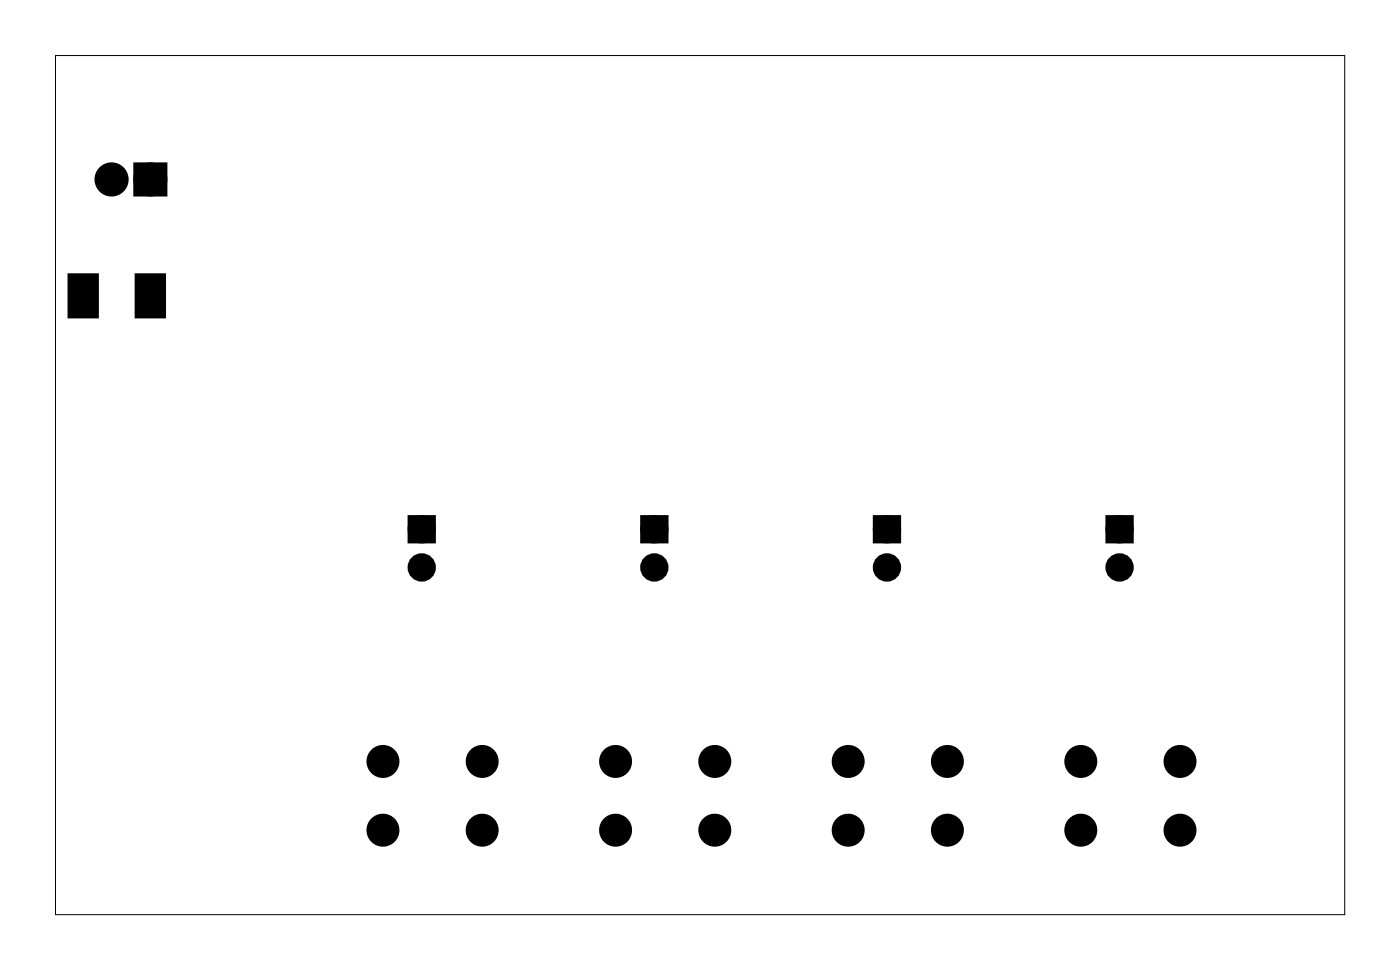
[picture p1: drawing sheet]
<svg xmlns="http://www.w3.org/2000/svg" width="92mm" height="63mm" viewBox="0 0 92 63" stroke-linecap="round" stroke-linejoin="round" font-family="sans-serif">
<path d="M3.6 3.6h84.5v56.3h-84.5z" fill="none" stroke="#000" stroke-width=".07"/>
<path d="M9.1 11h1.5v1.5h-1.5zM4.6 18h1.8v2.7h-1.8zM9 18h1.8v2.7h-1.8zM27 34h1.2v1.2h-1.2zM42.3 34h1.2v1.2h-1.2zM57.5 34h1.2v1.2h-1.2zM72.8 34h1.2v1.2h-1.2z" fill="#000"/>
<path d="M4.6 18h1.8v2.7h-1.8zM9 18h1.8v2.7h-1.8z" fill="none" stroke="#000" stroke-width=".25"/>
<g fill="#000">
<circle cx="7.3" cy="11.7" r=".74"/>
<circle cx="9.8" cy="11.7" r=".74"/>
<circle cx="27.6" cy="37.1" r=".6"/>
<circle cx="27.6" cy="34.6" r=".6"/>
<circle cx="42.9" cy="37.1" r=".6"/>
<circle cx="42.9" cy="34.6" r=".6"/>
<circle cx="58.1" cy="37.1" r=".6"/>
<circle cx="58.1" cy="34.6" r=".6"/>
<circle cx="73.4" cy="37.1" r=".6"/>
<circle cx="73.4" cy="34.6" r=".6"/>
<circle cx="25.1" cy="49.8" r=".7"/>
<circle cx="25.1" cy="54.3" r=".7"/>
<circle cx="31.6" cy="49.8" r=".7"/>
<circle cx="31.6" cy="54.3" r=".7"/>
<circle cx="40.3" cy="49.8" r=".7"/>
<circle cx="40.3" cy="54.3" r=".7"/>
<circle cx="46.8" cy="49.8" r=".7"/>
<circle cx="46.8" cy="54.3" r=".7"/>
<circle cx="55.6" cy="49.8" r=".7"/>
<circle cx="55.6" cy="54.3" r=".7"/>
<circle cx="62.1" cy="49.8" r=".7"/>
<circle cx="62.1" cy="54.3" r=".7"/>
<circle cx="70.8" cy="49.8" r=".7"/>
<circle cx="70.8" cy="54.3" r=".7"/>
<circle cx="77.3" cy="49.8" r=".7"/>
<circle cx="77.3" cy="54.3" r=".7"/>
</g>
<g fill="none" stroke="#000" stroke-width=".76" stroke-linecap="butt">
<path d="M9.1 11h1.5v1.5h-1.5z"/>
<circle cx="7.3" cy="11.7" r=".74"/>
<circle cx="9.8" cy="11.7" r=".74"/>
<circle cx="25.1" cy="54.3" r=".7"/>
<circle cx="25.1" cy="49.8" r=".7"/>
<circle cx="31.6" cy="54.3" r=".7"/>
<circle cx="31.6" cy="49.8" r=".7"/>
<circle cx="40.3" cy="54.3" r=".7"/>
<circle cx="40.3" cy="49.8" r=".7"/>
<circle cx="46.8" cy="54.3" r=".7"/>
<circle cx="46.8" cy="49.8" r=".7"/>
<circle cx="55.6" cy="54.3" r=".7"/>
<circle cx="55.6" cy="49.8" r=".7"/>
<circle cx="62.1" cy="54.3" r=".7"/>
<circle cx="62.1" cy="49.8" r=".7"/>
<circle cx="70.8" cy="54.3" r=".7"/>
<circle cx="70.8" cy="49.8" r=".7"/>
<circle cx="77.3" cy="54.3" r=".7"/>
<circle cx="77.3" cy="49.8" r=".7"/>
</g>
<g fill="none" stroke="#000" stroke-width=".65" stroke-linecap="butt">
<path d="M27 34h1.2v1.2h-1.2zM42.3 34h1.2v1.2h-1.2zM57.5 34h1.2v1.2h-1.2zM72.8 34h1.2v1.2h-1.2z"/>
<circle cx="27.6" cy="37.1" r=".6"/>
<circle cx="27.6" cy="34.6" r=".6"/>
<circle cx="42.9" cy="37.1" r=".6"/>
<circle cx="42.9" cy="34.6" r=".6"/>
<circle cx="58.1" cy="37.1" r=".6"/>
<circle cx="58.1" cy="34.6" r=".6"/>
<circle cx="73.4" cy="37.1" r=".6"/>
<circle cx="73.4" cy="34.6" r=".6"/>
</g>
</svg>
